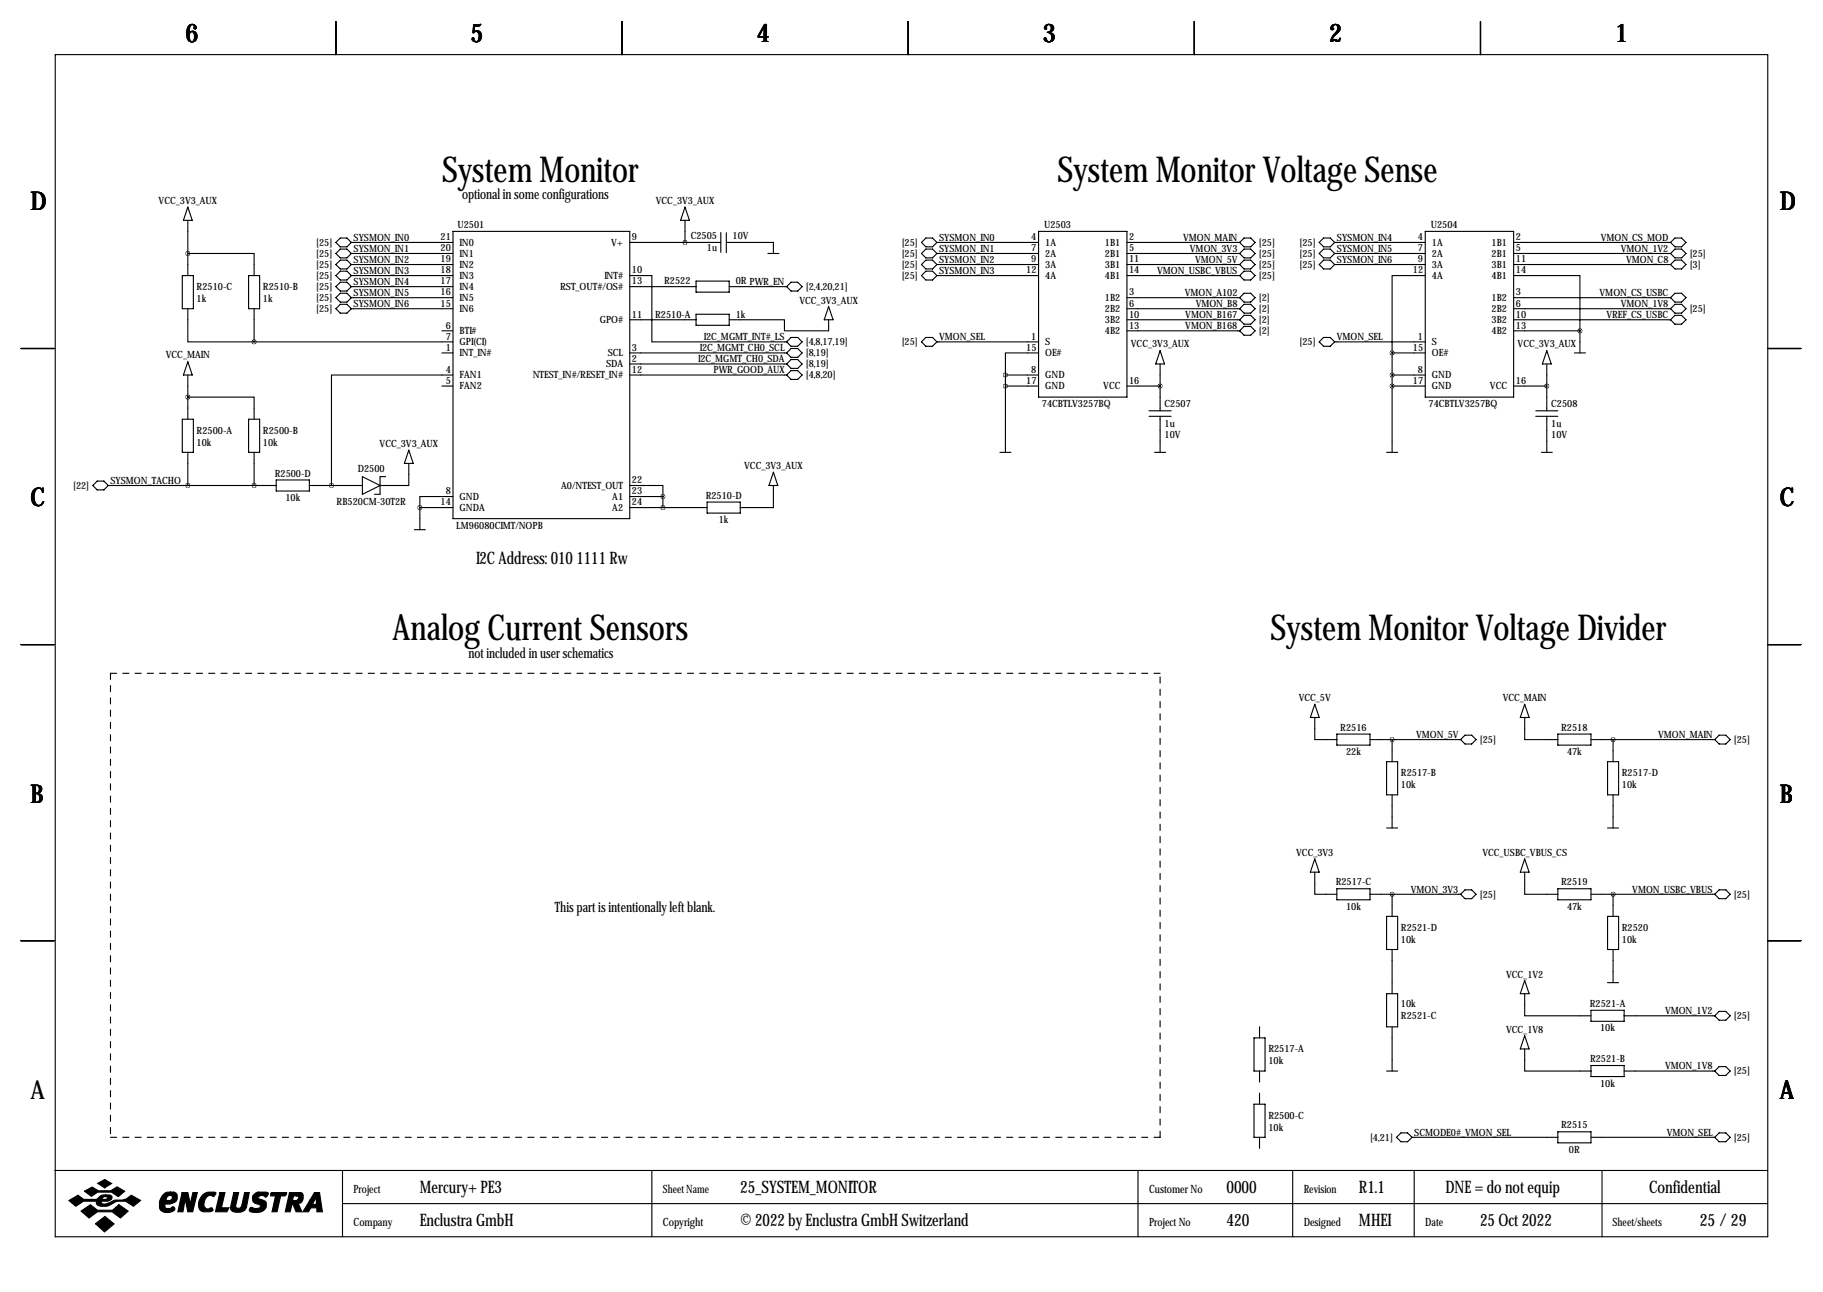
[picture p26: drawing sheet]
<svg xmlns="http://www.w3.org/2000/svg" width="419mm" height="297mm" viewBox="0 0 419 297" stroke-linecap="round" stroke-linejoin="round" font-family="sans-serif">
<defs><g id="words">
<g font-size="8.2">
<text x="101.7" y="41.8">System Monitor</text>
<text x="243.1" y="41.8">System Monitor Voltage Sense</text>
<text x="90.3" y="147.2">Analog Current Sensors</text>
<text x="292.1" y="147.2">System Monitor Voltage Divider</text>
</g>
<g font-size="5.9">
<text x="42.7" y="9.8">6</text>
<text x="108.2" y="9.8">5</text>
<text x="174" y="9.8">4</text>
<text x="239.8" y="9.8">3</text>
<text x="305.6" y="9.8">2</text>
<text x="371.3" y="9.8">1</text>
<text x="7" y="48.4">D</text>
<text x="409.2" y="48.4">D</text>
<text x="7" y="116.4">C</text>
<text x="409.2" y="116.4">C</text>
<text x="7" y="184.5">B</text>
<text x="409.2" y="184.5">B</text>
<text x="7" y="252.6">A</text>
<text x="409.2" y="252.6">A</text>
</g>
<g font-size="4">
<text x="109.5" y="129.6">I2C Address: 010 1111 Rw</text>
<text x="96.5" y="274.2">Mercury+ PE3</text>
<text x="170.2" y="274.2">25_SYSTEM_MONITOR</text>
<text x="281.9" y="274.2">0000</text>
<text x="312.4" y="274.2">R1.1</text>
<text x="332.3" y="274.2">DNE = do not equip</text>
<text x="379.1" y="274.2">Confidential</text>
<text x="96.5" y="281.8">Enclustra GmbH</text>
<text x="170.2" y="281.8">© 2022 by Enclustra GmbH Switzerland</text>
<text x="281.9" y="281.8">420</text>
<text x="312.4" y="281.8">MHEI</text>
<text x="340.3" y="281.8">25 Oct 2022</text>
<text x="390.8" y="281.8">25 /29</text>
</g>
<g font-size="3.3">
<text x="106.2" y="45.8">optional in some configurations</text>
<text x="107.7" y="151.2">not included in user schematics</text>
<text x="127.6" y="209.7">This part is intentionally left blank.</text>
</g>
<g font-size="2.6">
<text x="81.3" y="274.2">Project</text>
<text x="152.4" y="274.2">Sheet Name</text>
<text x="264.2" y="274.2">Customer No</text>
<text x="299.7" y="274.2">Revision</text>
<text x="81.3" y="281.8">Company</text>
<text x="152.4" y="281.8">Copyright</text>
<text x="264.2" y="281.8">Project No</text>
<text x="299.7" y="281.8">Designed</text>
<text x="327.7" y="281.8">Date</text>
<text x="370.7" y="281.8">Sheet/sheets</text>
</g>
<g font-size="2.3">
<text x="36.5" y="46.8">VCC_3V3_AUX</text>
<text x="150.8" y="46.8">VCC_3V3_AUX</text>
<text x="105.2" y="52.4">U2501</text>
<text x="240" y="52.4">U2503</text>
<text x="328.9" y="52.4">U2504</text>
<text x="72.7" y="56.5">[25]</text>
<text x="72.7" y="59">[25]</text>
<text x="81.3" y="55.3">SYSMON_IN0</text>
<text x="81.3" y="57.9">SYSMON_IN1</text>
<text x="101.3" y="55.2">21</text>
<text x="101.3" y="57.8">20</text>
<text x="105.7" y="56.5">IN0</text>
<text x="105.7" y="59">IN1</text>
<text x="140.5" y="56.5">V+</text>
<text x="145.3" y="55.2">9</text>
<text x="158.8" y="55">C2505</text>
<text x="162.5" y="57.8">1u</text>
<text x="168.4" y="55">10V</text>
<text x="207.3" y="56.5">[25]</text>
<text x="207.3" y="59">[25]</text>
<text x="215.9" y="55.3">SYSMON_IN0</text>
<text x="215.9" y="57.9">SYSMON_IN1</text>
<text x="237.1" y="55.2">4</text>
<text x="237.1" y="57.8">7</text>
<text x="240.3" y="56.5">1A</text>
<text x="240.3" y="59">2A</text>
<text x="254" y="56.5">1B1</text>
<text x="254" y="59">2B1</text>
<text x="259.6" y="55.2">2</text>
<text x="259.6" y="57.8">5</text>
<text x="272" y="55.3">VMON_MAIN</text>
<text x="273.6" y="57.9">VMON_3V3</text>
<text x="289.4" y="56.5">[25]</text>
<text x="289.4" y="59">[25]</text>
<text x="298.8" y="56.5">[25]</text>
<text x="298.8" y="59">[25]</text>
<text x="307.3" y="55.3">SYSMON_IN4</text>
<text x="307.3" y="57.9">SYSMON_IN5</text>
<text x="326" y="55.2">4</text>
<text x="326" y="57.8">7</text>
<text x="329.2" y="56.5">1A</text>
<text x="329.2" y="59">2A</text>
<text x="342.9" y="56.5">1B1</text>
<text x="342.9" y="59">2B1</text>
<text x="348.5" y="55.2">2</text>
<text x="348.5" y="57.8">5</text>
<text x="368" y="55.3">VMON_CS_MOD</text>
<text x="372.6" y="57.9">VMON_1V2</text>
<text x="388.5" y="59">[25]</text>
<text x="72.7" y="61.6">[25]</text>
<text x="72.7" y="64.1">[25]</text>
<text x="81.3" y="60.4">SYSMON_IN2</text>
<text x="81.3" y="63">SYSMON_IN3</text>
<text x="81.3" y="65.5">SYSMON_IN4</text>
<text x="101.3" y="60.3">19</text>
<text x="101.3" y="62.9">18</text>
<text x="101.3" y="65.4">17</text>
<text x="105.7" y="61.6">IN2</text>
<text x="105.7" y="64.1">IN3</text>
<text x="138.9" y="64.1">INT#</text>
<text x="145.3" y="62.9">10</text>
<text x="145.3" y="65.4">13</text>
<text x="152.7" y="65.4">R2522</text>
<text x="169.2" y="65.4">0R PWR_EN</text>
<text x="207.3" y="61.6">[25]</text>
<text x="207.3" y="64.1">[25]</text>
<text x="215.9" y="60.4">SYSMON_IN2</text>
<text x="215.9" y="63">SYSMON_IN3</text>
<text x="235.9" y="62.9">12</text>
<text x="237.1" y="60.3">9</text>
<text x="240.3" y="61.6">3A</text>
<text x="240.3" y="64.1">4A</text>
<text x="254" y="61.6">3B1</text>
<text x="254" y="64.1">4B1</text>
<text x="259.6" y="60.3">11</text>
<text x="259.6" y="62.9">14</text>
<text x="266" y="63">VMON_USBC_VBUS</text>
<text x="274.8" y="60.4">VMON_5V</text>
<text x="289.4" y="61.6">[25]</text>
<text x="289.4" y="64.1">[25]</text>
<text x="298.8" y="61.6">[25]</text>
<text x="307.3" y="60.4">SYSMON_IN6</text>
<text x="324.8" y="62.9">12</text>
<text x="326" y="60.3">9</text>
<text x="329.2" y="61.6">3A</text>
<text x="329.2" y="64.1">4A</text>
<text x="342.9" y="61.6">3B1</text>
<text x="342.9" y="64.1">4B1</text>
<text x="348.5" y="60.3">11</text>
<text x="348.5" y="62.9">14</text>
<text x="373.8" y="60.4">VMON_C8</text>
<text x="388.5" y="61.6">[3]</text>
<text x="45.2" y="66.7">R2510-C</text>
<text x="45.2" y="69.5">1k</text>
<text x="60.5" y="66.7">R2510-B</text>
<text x="60.5" y="69.5">1k</text>
<text x="72.7" y="66.7">[25]</text>
<text x="72.7" y="69.2">[25]</text>
<text x="72.7" y="71.7">[25]</text>
<text x="81.3" y="68">SYSMON_IN5</text>
<text x="81.3" y="70.6">SYSMON_IN6</text>
<text x="101.3" y="67.9">16</text>
<text x="101.3" y="70.5">15</text>
<text x="105.7" y="66.7">IN4</text>
<text x="105.7" y="69.2">IN5</text>
<text x="105.7" y="71.7">IN6</text>
<text x="128.8" y="66.7">RST_OUT#/OS#</text>
<text x="183.8" y="70">VCC_3V3_AUX</text>
<text x="185.3" y="66.7">[2,4,20,21]</text>
<text x="254" y="69.2">1B2</text>
<text x="254" y="71.7">2B2</text>
<text x="259.6" y="67.9">3</text>
<text x="259.6" y="70.5">6</text>
<text x="272.4" y="68">VMON_A102</text>
<text x="274.9" y="70.6">VMON_B8</text>
<text x="289.4" y="69.2">[2]</text>
<text x="289.4" y="71.7">[2]</text>
<text x="342.9" y="69.2">1B2</text>
<text x="342.9" y="71.7">2B2</text>
<text x="348.5" y="67.9">3</text>
<text x="348.5" y="70.5">6</text>
<text x="367.7" y="68">VMON_CS_USBC</text>
<text x="372.6" y="70.6">VMON_1V8</text>
<text x="388.5" y="71.7">[25]</text>
<text x="102.5" y="75.6">6</text>
<text x="105.7" y="76.8">BTI#</text>
<text x="137.9" y="74.3">GPO#</text>
<text x="145.3" y="73">11</text>
<text x="150.6" y="73">R2510-A</text>
<text x="169.2" y="73">1k</text>
<text x="254" y="74.3">3B2</text>
<text x="254" y="76.8">4B2</text>
<text x="259.6" y="73">10</text>
<text x="259.6" y="75.6">13</text>
<text x="272.5" y="73.1">VMON_B167</text>
<text x="272.5" y="75.7">VMON_B168</text>
<text x="289.4" y="74.3">[2]</text>
<text x="289.4" y="76.8">[2]</text>
<text x="342.9" y="74.3">3B2</text>
<text x="342.9" y="76.8">4B2</text>
<text x="348.5" y="73">10</text>
<text x="348.5" y="75.6">13</text>
<text x="369.3" y="73.1">VREF_CS_USBC</text>
<text x="38.1" y="82.4">VCC_MAIN</text>
<text x="102.5" y="78.1">7</text>
<text x="102.5" y="80.6">1</text>
<text x="105.7" y="79.4">GPI(CI)</text>
<text x="105.7" y="81.9">INT_IN#</text>
<text x="139.7" y="81.9">SCL</text>
<text x="145.3" y="80.6">3</text>
<text x="145.3" y="83.2">2</text>
<text x="160.5" y="83.3">I2C_MGMT_CH0_SDA</text>
<text x="160.9" y="80.7">I2C_MGMT_CH0_SCL</text>
<text x="161.8" y="78.2">I2C_MGMT_INT#_LS</text>
<text x="185.3" y="81.9">[8,19]</text>
<text x="185.3" y="79.4">[4,8,17,19]</text>
<text x="207.3" y="79.4">[25]</text>
<text x="215.9" y="78.2">VMON_SEL</text>
<text x="235.9" y="80.6">15</text>
<text x="237.1" y="78.1">1</text>
<text x="240.3" y="79.4">S</text>
<text x="240.3" y="81.9">OE#</text>
<text x="260" y="79.9">VCC_3V3_AUX</text>
<text x="298.8" y="79.4">[25]</text>
<text x="307.3" y="78.2">VMON_SEL</text>
<text x="324.8" y="80.6">15</text>
<text x="326" y="78.1">1</text>
<text x="329.2" y="79.4">S</text>
<text x="329.2" y="81.9">OE#</text>
<text x="348.9" y="79.9">VCC_3V3_AUX</text>
<text x="102.5" y="85.7">4</text>
<text x="102.5" y="88.3">5</text>
<text x="105.7" y="87">FAN1</text>
<text x="105.7" y="89.5">FAN2</text>
<text x="122.5" y="87">NTEST_IN#/RESET_IN#</text>
<text x="139.3" y="84.4">SDA</text>
<text x="145.3" y="85.7">12</text>
<text x="164" y="85.8">PWR_GOOD_AUX</text>
<text x="185.3" y="84.4">[8,19]</text>
<text x="185.3" y="87">[4,8,20]</text>
<text x="235.9" y="88.3">17</text>
<text x="237.1" y="85.7">8</text>
<text x="240.3" y="87">GND</text>
<text x="240.3" y="89.5">GND</text>
<text x="253.6" y="89.5">VCC</text>
<text x="259.6" y="88.3">16</text>
<text x="324.8" y="88.3">17</text>
<text x="326" y="85.7">8</text>
<text x="329.2" y="87">GND</text>
<text x="329.2" y="89.5">GND</text>
<text x="342.5" y="89.5">VCC</text>
<text x="348.5" y="88.3">16</text>
<text x="239.5" y="93.6">74CBTLV3257BQ</text>
<text x="267.7" y="93.6">C2507</text>
<text x="328.4" y="93.6">74CBTLV3257BQ</text>
<text x="356.6" y="93.6">C2508</text>
<text x="45.2" y="99.7">R2500-A</text>
<text x="60.5" y="99.7">R2500-B</text>
<text x="267.7" y="98.2">1u</text>
<text x="267.7" y="100.7">10V</text>
<text x="356.6" y="98.2">1u</text>
<text x="356.6" y="100.7">10V</text>
<text x="45.2" y="102.5">10k</text>
<text x="60.5" y="102.5">10k</text>
<text x="87.3" y="102.7">VCC_3V3_AUX</text>
<text x="171.1" y="107.8">VCC_3V3_AUX</text>
<text x="16.8" y="112.4">[22]</text>
<text x="25.4" y="111.2">SYSMON_TACHO</text>
<text x="63.2" y="109.6">R2500-D</text>
<text x="82.3" y="108.6">D2500</text>
<text x="102.5" y="113.7">8</text>
<text x="129" y="112.4">A0/NTEST_OUT</text>
<text x="145.3" y="111.1">22</text>
<text x="145.3" y="113.7">23</text>
<text x="65.6" y="115.2">10k</text>
<text x="77.4" y="116.2">RB520CM-30T2R</text>
<text x="101.3" y="116.2">14</text>
<text x="105.7" y="114.9">GND</text>
<text x="105.7" y="117.5">GNDA</text>
<text x="140.8" y="114.9">A1</text>
<text x="140.8" y="117.5">A2</text>
<text x="145.3" y="116.2">24</text>
<text x="162.2" y="114.7">R2510-D</text>
<text x="104.9" y="121.5">LM96080CIMT/NOPB</text>
<text x="165.3" y="120.3">1k</text>
<text x="298.6" y="161.1">VCC_5V</text>
<text x="345.5" y="161.1">VCC_MAIN</text>
<text x="308.1" y="168">R2516</text>
<text x="309.4" y="173.6">22k</text>
<text x="325.6" y="169.6">VMON_5V</text>
<text x="340.2" y="170.8">[25]</text>
<text x="358.9" y="168">R2518</text>
<text x="360.2" y="173.6">47k</text>
<text x="381.2" y="169.6">VMON_MAIN</text>
<text x="398.6" y="170.8">[25]</text>
<text x="322.1" y="178.4">R2517-B</text>
<text x="372.9" y="178.4">R2517-D</text>
<text x="322.1" y="181.2">10k</text>
<text x="372.9" y="181.2">10k</text>
<text x="298" y="196.7">VCC_3V3</text>
<text x="340.8" y="196.7">VCC_USBC_VBUS_CS</text>
<text x="307.1" y="203.6">R2517-C</text>
<text x="358.9" y="203.6">R2519</text>
<text x="309.4" y="209.2">10k</text>
<text x="324.4" y="205.2">VMON_3V3</text>
<text x="340.2" y="206.4">[25]</text>
<text x="360.2" y="209.2">47k</text>
<text x="375.3" y="205.2">VMON_USBC_VBUS</text>
<text x="398.6" y="206.4">[25]</text>
<text x="322.1" y="214">R2521-D</text>
<text x="372.9" y="214">R2520</text>
<text x="322.1" y="216.8">10k</text>
<text x="372.9" y="216.8">10k</text>
<text x="346.3" y="224.9">VCC_1V2</text>
<text x="322.1" y="231.5">10k</text>
<text x="365.5" y="231.5">R2521-A</text>
<text x="382.8" y="233.1">VMON_1V2</text>
<text x="322.1" y="234.3">R2521-C</text>
<text x="346.3" y="237.6">VCC_1V8</text>
<text x="367.9" y="237.1">10k</text>
<text x="398.6" y="234.3">[25]</text>
<text x="291.6" y="241.9">R2517-A</text>
<text x="291.6" y="244.7">10k</text>
<text x="365.6" y="244.2">R2521-B</text>
<text x="382.8" y="245.8">VMON_1V8</text>
<text x="367.9" y="249.8">10k</text>
<text x="398.6" y="247">[25]</text>
<text x="291.6" y="257.2">R2500-C</text>
<text x="291.6" y="260">10k</text>
<text x="315" y="262.2">[4,21]</text>
<text x="325.1" y="261.1">SCMODE0#_VMON_SEL</text>
<text x="358.9" y="259.4">R2515</text>
<text x="383.2" y="261.1">VMON_SEL</text>
<text x="398.6" y="262.2">[25]</text>
<text x="360.7" y="265">0R</text>
</g>
</g></defs>
<g fill="none" stroke="#000" stroke-width=".25">
<path d="M12.7 12.6h393.7v271.7h-393.7zM77.2 4.9v7.7M143 4.9v7.7M208.8 4.9v7.7M274.6 4.9v7.7M340.4 4.9v7.7M43.2 58.3h15.2v5.1M43.2 50.7v12.7M43.2 47.6l1 3.1h-2zM78.2 54.7h1.6l1 1-1 1.1h-1.6l-1-1.1zM78.2 57.3h1.6l1 1-1 1h-1.6l-1-1zM78.2 59.8h1.6l1 1-1 1h-1.6l-1-1z"/>
<path d="M80.8 55.7h23.3M80.8 58.3h23.3M104.1 53.2h40.7v66h-40.7zM144.8 55.7h20.9M157.5 47.6l1 3.1h-2zM157.5 50.7v5M165.7 53.5v4.5M167 55.7h10.8v2.6M167 53.5v4.6M176.5 58.3h2.6M211.8 55.7l1.1-1h1.5l1 1-1 1.1h-1.5zM211.8 58.3l1.1-1h1.5l1 1-1 1h-1.5z"/>
<path d="M215.4 55.7h23.4M215.4 58.3h23.4M238.8 53.2h20.3v38.1h-20.3zM259.1 55.7h25.9M259.1 58.3h25.9M286 54.7h1.5l1 1-1 1.1h-1.5l-1-1.1zM286 57.3h1.5l1 1-1 1h-1.5l-1-1zM286 59.8h1.5l1 1-1 1h-1.5l-1-1zM303.3 55.7l1-1h1.5l1 1-1 1.1h-1.5zM303.3 58.3l1-1h1.5l1 1-1 1h-1.5zM306.8 55.7h20.9M306.8 58.3h20.9"/>
<path d="M327.7 53.2h20.3v38.1h-20.3zM348 55.7h36M348 58.3h36M384 55.7l1.1-1h1.5l1 1-1 1.1h-1.5zM384 58.3l1.1-1h1.5l1 1-1 1h-1.5zM41.9 63.4h2.5v7.6h-2.5zM43.2 71v7.6h15.2M57.1 63.4h2.6v7.6h-2.6zM58.4 78.6h45.7M58.4 71v7.6M78.2 62.3h1.6l1 1.1-1 1h-1.6l-1-1zM78.2 64.9h1.6l1 1-1 1h-1.6l-1-1z"/>
<path d="M78.2 67.4h1.6l1 1-1 1.1h-1.6l-1-1.1zM78.2 70h1.6l1 1-1 1h-1.6l-1-1zM80.8 60.8h23.3M80.8 63.4h23.3M80.8 65.9h23.3M80.8 68.4h23.3M80.8 71h23.3M101.6 76.1h2.5M144.8 63.4h5.1v15.2h30.9M144.8 65.9h15.2M144.8 73.5h15.2M160 64.6h7.6v2.6h-7.6z"/>
<path d="M160 72.2h7.6v2.6h-7.6zM167.6 73.5h12.7v2.6h10.2v-2.6M167.6 65.9h13.2M180.8 65.9l1.1-1h1.5l1 1-1 1h-1.5zM181.9 77.6h1.5l1 1-1 1h-1.5l-1.1-1zM190.5 70.5l1 3h-2zM211.8 78.6l1.1-1h1.5l1 1-1 1h-1.5zM211.8 60.8l1.1-1h1.5l1 1-1 1h-1.5zM211.8 63.4l1.1-1.1h1.5l1 1.1-1 1h-1.5zM215.4 60.8h23.4M215.4 63.4h23.4M215.4 78.6h23.4"/>
<path d="M259.1 60.8h25.9M259.1 63.4h25.9M259.1 68.4h25.9M259.1 71h25.9M259.1 76.1h25.9M259.1 73.5h25.9M286 62.3h1.5l1 1.1-1 1h-1.5l-1-1zM286 67.4h1.5l1 1-1 1.1h-1.5l-1-1.1zM286 70h1.5l1 1-1 1h-1.5l-1-1zM286 72.5h1.5l1 1-1 1h-1.5l-1-1zM286 75h1.5l1 1.1-1 1h-1.5l-1-1zM303.3 78.6l1-1h1.5l1 1-1 1h-1.5z"/>
<path d="M303.3 60.8l1-1h1.5l1 1-1 1h-1.5zM306.8 60.8h20.9M306.8 78.6h20.9M327.7 63.4h-7.7v17.7M348 63.4h15.2v12.7M348 60.8h36M348 68.4h36M348 71h36M348 76.1h15.2M348 73.5h36M363.2 76.1v5M384 60.8l1.1-1h1.5l1 1-1 1h-1.5z"/>
<path d="M384 68.4l1.1-1h1.5l1 1-1 1.1h-1.5zM384 71l1.1-1h1.5l1 1-1 1h-1.5zM384 73.5l1.1-1h1.5l1 1-1 1h-1.5zM4.8 80.1h7.6M41.9 96.4h2.5v7.6h-2.5zM43.2 91.3h15.2v5.1M43.2 83.2l1 3h-2zM43.2 86.2v10.2M57.1 96.4h2.6v7.6h-2.6zM101.6 81.1h2.5M101.6 88.8h2.5M104.1 86.2h-27.9v25.4"/>
<path d="M144.8 81.1h36M144.8 86.2h36M144.8 83.7h36M180.8 81.1l1.1-1h1.5l1 1-1 1.1h-1.5zM181.9 82.7h1.5l1 1-1 1h-1.5l-1.1-1zM181.9 85.2h1.5l1 1-1 1h-1.5l-1.1-1zM231.1 86.2h7.7M231.1 88.8h7.7M231.1 86.2v17.8M238.8 81.1h-7.7v5.1M259.1 88.8h7.6M264.2 94.4h5"/>
<path d="M264.2 95.7h5M266.7 80.6l1 3.1h-2zM266.7 83.7v10.7M266.7 95.7v8.3M320 81.1h7.7M320 86.2h7.7M320 88.8h7.7M320 81.1v22.9M348 88.8h7.6M353.1 94.4h5M353.1 95.7h5M355.6 80.6l1 3.1h-2z"/>
<path d="M355.6 83.7v10.7M355.6 95.7v8.3M361.9 81.1h2.6M406.4 80.1h7.6M22.4 110.6h1.5l1 1-1 1h-1.5l-1.1-1zM24.9 111.6h38.6M43.2 104v7.6M58.4 104v7.6M63.5 110.3h7.6v2.6h-7.6zM71.1 111.6h12.2M83.3 109.6l4.1 2-4.1 2.1zM88.6 109.6h-1.2v4.1h-1.3"/>
<path d="M94 106.5v5.1h-6.6M94 103.5l1 3h-2zM96.5 116.7h7.6M96.5 116.7v5.1M104.1 114.2h-7.6v2.5M144.8 111.6h7.6v2.6M144.8 114.2h7.6M144.8 116.7h17.8M152.4 114.2v2.5M162.6 115.4h7.6v2.6h-7.6zM177.8 111.6v5.1h-7.6M177.8 108.6l1 3h-2z"/>
<path d="M229.9 104h2.5M265.4 104h2.6M318.8 104h2.5M354.3 104h2.6M95.2 121.8h2.6M4.8 148.2h7.6M406.4 148.2h7.6M302.3 165v5h5M302.3 161.9l1 3.1h-2.1zM307.3 168.8h7.7v2.5h-7.7zM315 170h20.8M318.8 175.1h2.5v7.6h-2.5z"/>
<path d="M320 170v5.1M336.8 169h1.5l1 1-1 1.1h-1.5l-1-1.1zM350.5 165v5h7.6M350.5 161.9l1 3.1h-2zM358.1 168.8h7.7v2.5h-7.7zM365.8 170h28.4M369.6 175.1h2.5v7.6h-2.5zM370.8 170v5.1M395.2 169h1.5l1.1 1-1.1 1.1h-1.5l-1-1.1zM302.3 197.5l1 3h-2.1zM318.8 190.4h2.5M320 182.7v7.7"/>
<path d="M350.5 197.5l1 3h-2zM369.6 190.4h2.5M370.8 182.7v7.7M4.8 216.3h7.6M302.3 200.5v5.1h5M307.3 204.3h7.7v2.6h-7.7zM315 205.6h20.8M318.8 210.7h2.5v7.6h-2.5zM320 205.6v5.1M320 218.3v10.2M336.8 204.6h1.5l1 1-1 1h-1.5l-1-1zM350.5 200.5v5.1h7.6"/>
<path d="M358.1 204.3h7.7v2.6h-7.7zM365.8 205.6h28.4M369.6 210.7h2.5v7.6h-2.5zM370.8 205.6v5.1M370.8 218.3v7.6M394.2 205.6l1-1h1.5l1.1 1-1.1 1h-1.5zM406.4 216.3h7.6M288.3 238.6h2.5v7.6h-2.5zM289.6 236.1v2.5M318.8 228.5h2.5v7.6h-2.5zM320 236.1v10.1M350.5 228.5v5h15.3"/>
<path d="M350.5 225.4l1 3.1h-2zM350.5 238.1l1 3.1h-2zM365.8 232.3h7.6v2.5h-7.6zM369.6 225.9h2.5M373.4 233.5h20.8M395.2 232.5h1.5l1.1 1-1.1 1.1h-1.5l-1-1.1zM288.3 253.9h2.5v7.6h-2.5zM289.6 246.2v2.6M289.6 251.3v2.6M318.8 246.2h2.5M350.5 241.2v5h15.3M365.8 245h7.6v2.5h-7.6z"/>
<path d="M373.4 246.2h20.8M394.2 246.2l1-1h1.5l1.1 1-1.1 1.1h-1.5zM12.6 269.1h393.7M78.7 269.1v15.2M78.7 276.7h327.6M149.9 269.1v15.2M261.6 269.1v15.2M289.6 261.5v2.5M297.2 269.1v15.2M321.1 261.5l1-1h1.5l1 1-1 1h-1.5zM324.6 261.5h33.5M325.1 269.1v15.2"/>
<path d="M358.1 260.2h7.7v2.5h-7.7zM365.8 261.5h28.4M368.3 269.1v15.2M394.2 261.5l1-1h1.5l1.1 1-1.1 1h-1.5z"/>
</g>
<g fill="#000" stroke="#000" stroke-width=".25">
<path d="M15.8 276l2.1-1.2 1.4 1h2.8l.3-.2a1.77 1.77 0 0 1 1.9-.9v.4l-.6 .2-.2 .5h.9l.3-.6-.4-.1v-.4h.9a.59 .59 0 0 1 .6 .7l-.2 .4-.8 .4h-1.4l-.1 .1 .1 .4a3.2 3.2 0 0 0 2.7-.7l.3-.1a4 4 0 0 0 3.8-1.1l2.1 1.2-1.6 1.3a4 4 0 0 0-5.5-.2 2.66 2.66 0 0 1-2.9-.2l-.1-.7h-3l-1.8 1.1zM19.4 273.9l1.8-1 1.4 .9h2.9l1.4-.9 1.8 1-1.5 1.2-1.5-1h-3.2l-1.5 .9zM22.5 272l1.6-.8 1.6 .9-1.6 1zM18.6 278.4l2.2-1.4 1.6 1.2h3.5l1.4-1.2 2.2 1.4-1.8 1.6-1.9-1.4h-3.4l-1.9 1.4zM37.4 274.7a1.75 1.75 0 0 1 1.8-.6v.7a.82 .82 0 0 0-.8 1.2h.6a.6 .6 0 0 0 .6-.5 .6 .6 0 0 0-.4-.7v-.7h.8l.5 .3a1.61 1.61 0 0 1 0 1.7 1.61 1.61 0 0 1-1.5 .7h-1v.9l.2 .1h.9l.7-.4 .4 .4a1.06 1.06 0 0 1-1.3 1 1.82 1.82 0 0 1-2.2-1.1 3.5 3.5 0 0 1 .7-3zM41.9 274.2h1.3l.5 2.6 .6-2.6h1.1l-1.1 4.4h-1.1l-.6-2.9-.5 2.9h-1.2zM46.7 274.6a2.78 2.78 0 0 1 2.9-.4l-.4 .9a1.32 1.32 0 0 0-2.1 .8l-.2 .8a.98 .98 0 0 0 1.1 1.2 .55 .55 0 0 1 .6-.2 .55 .55 0 0 1 .4 .6l-.7 .3-1.8-.1a1.79 1.79 0 0 1-.8-2.3zM50.5 274.2h1.2l-.8 3.5h1.7l-.4 .9h-2.7zM53.7 274.2h1.2l-.7 3.1a.73 .73 0 0 0 .7 .5 .73 .73 0 0 0 .7-.6l.6-3h1.1l-.7 3.4a2.28 2.28 0 0 1-3.6 .4v-.4zM58.3 274.7l.8-.6h2.1l.5 .2v.2l-.6 .7a.96 .96 0 0 0-1-.4 .96 .96 0 0 0-.8 .6l1.7 .8a1.71 1.71 0 0 1-.1 1.8 1.71 1.71 0 0 1-1.7 .8l-1.4-.2a.51 .51 0 0 1-.4-.7 .51 .51 0 0 1 .8-.2l1 .1a.52 .52 0 0 0 .6-.2 .52 .52 0 0 0-.2-.7 1.39 1.39 0 0 1-1.4-.6 1.39 1.39 0 0 1 .1-1.6zM62.2 274.4l.2-.2h3.5l-.1 .4-.3 .3h-1l-.8 3.7h-1.2l.8-3.7h-1.1zM66.5 274.2h1.7v.7h-.7l-.2 1.1h.9l.3-.3a.44 .44 0 0 0 .1-.5 .44 .44 0 0 0-.4-.3v-.7h1l.3 .2 .2 .3v.9a1.03 1.03 0 0 1-1.2 1l.9 2h-1.3l-.8-1.8h-.1l-.5 1.8h-1.1z"/>
<path d="M72.3 274.2h1.2l.6 4.4h-1.3v-.9h-1.3l-.6 .9h-1.3l1.7-2.7h1l-.4 .8 .2 .2h.4l.2-.2v-1.5l-.4 .7h-1zM21.9 281.3l2.2-1.6 2.1 1.7-2.2 1.8z"/>
</g>
<path d="M25.4 154.8v106.7M266.7 154.8h-241.3M25.4 261.5h241.3M266.7 261.5v-106.7" fill="none" stroke="#000" stroke-width=".25" stroke-dasharray="1.4 1.4"/>
<path d="M320 205.6a.05 .05 0 0 0 .1 0 .05 .05 0 0 0-.1 0zM43.1 111.6a.05 .05 0 0 0 .1 0 .05 .05 0 0 0-.1 0zM96.5 116.7a.05 .05 0 0 0 .1 0 .05 .05 0 0 0-.1 0zM58.4 111.6a.05 .05 0 0 0 .1 0 .05 .05 0 0 0-.1 0zM43.1 91.3a.05 .05 0 0 0 .1 0 .05 .05 0 0 0-.1 0zM58.4 78.6a.05 .05 0 0 0 .1 0 .05 .05 0 0 0-.1 0zM370.8 170a.05 .05 0 0 0 .1 0 .05 .05 0 0 0-.1 0zM320 170a.05 .05 0 0 0 .1 0 .05 .05 0 0 0-.1 0zM231.1 88.8a.05 .05 0 0 0 .1 0 .05 .05 0 0 0-.1 0zM231.1 86.2a.05 .05 0 0 0 .1 0 .05 .05 0 0 0-.1 0zM320 88.8a.05 .05 0 0 0 .1 0 .05 .05 0 0 0-.1 0zM320 86.2a.05 .05 0 0 0 .1 0 .05 .05 0 0 0-.1 0zM43.1 58.3a.05 .05 0 0 0 .1 0 .05 .05 0 0 0-.1 0zM370.8 205.6a.05 .05 0 0 0 .1 0 .05 .05 0 0 0-.1 0zM157.4 55.7a.05 .05 0 0 0 .1 0 .05 .05 0 0 0-.1 0zM320 81.1a.05 .05 0 0 0 .1 0 .05 .05 0 0 0-.1 0zM363.2 76.1a.05 .05 0 0 0 .1 0 .05 .05 0 0 0-.1 0z" fill="#000" stroke="#000" stroke-width="1"/>
<use href="#words"/>
</svg>
